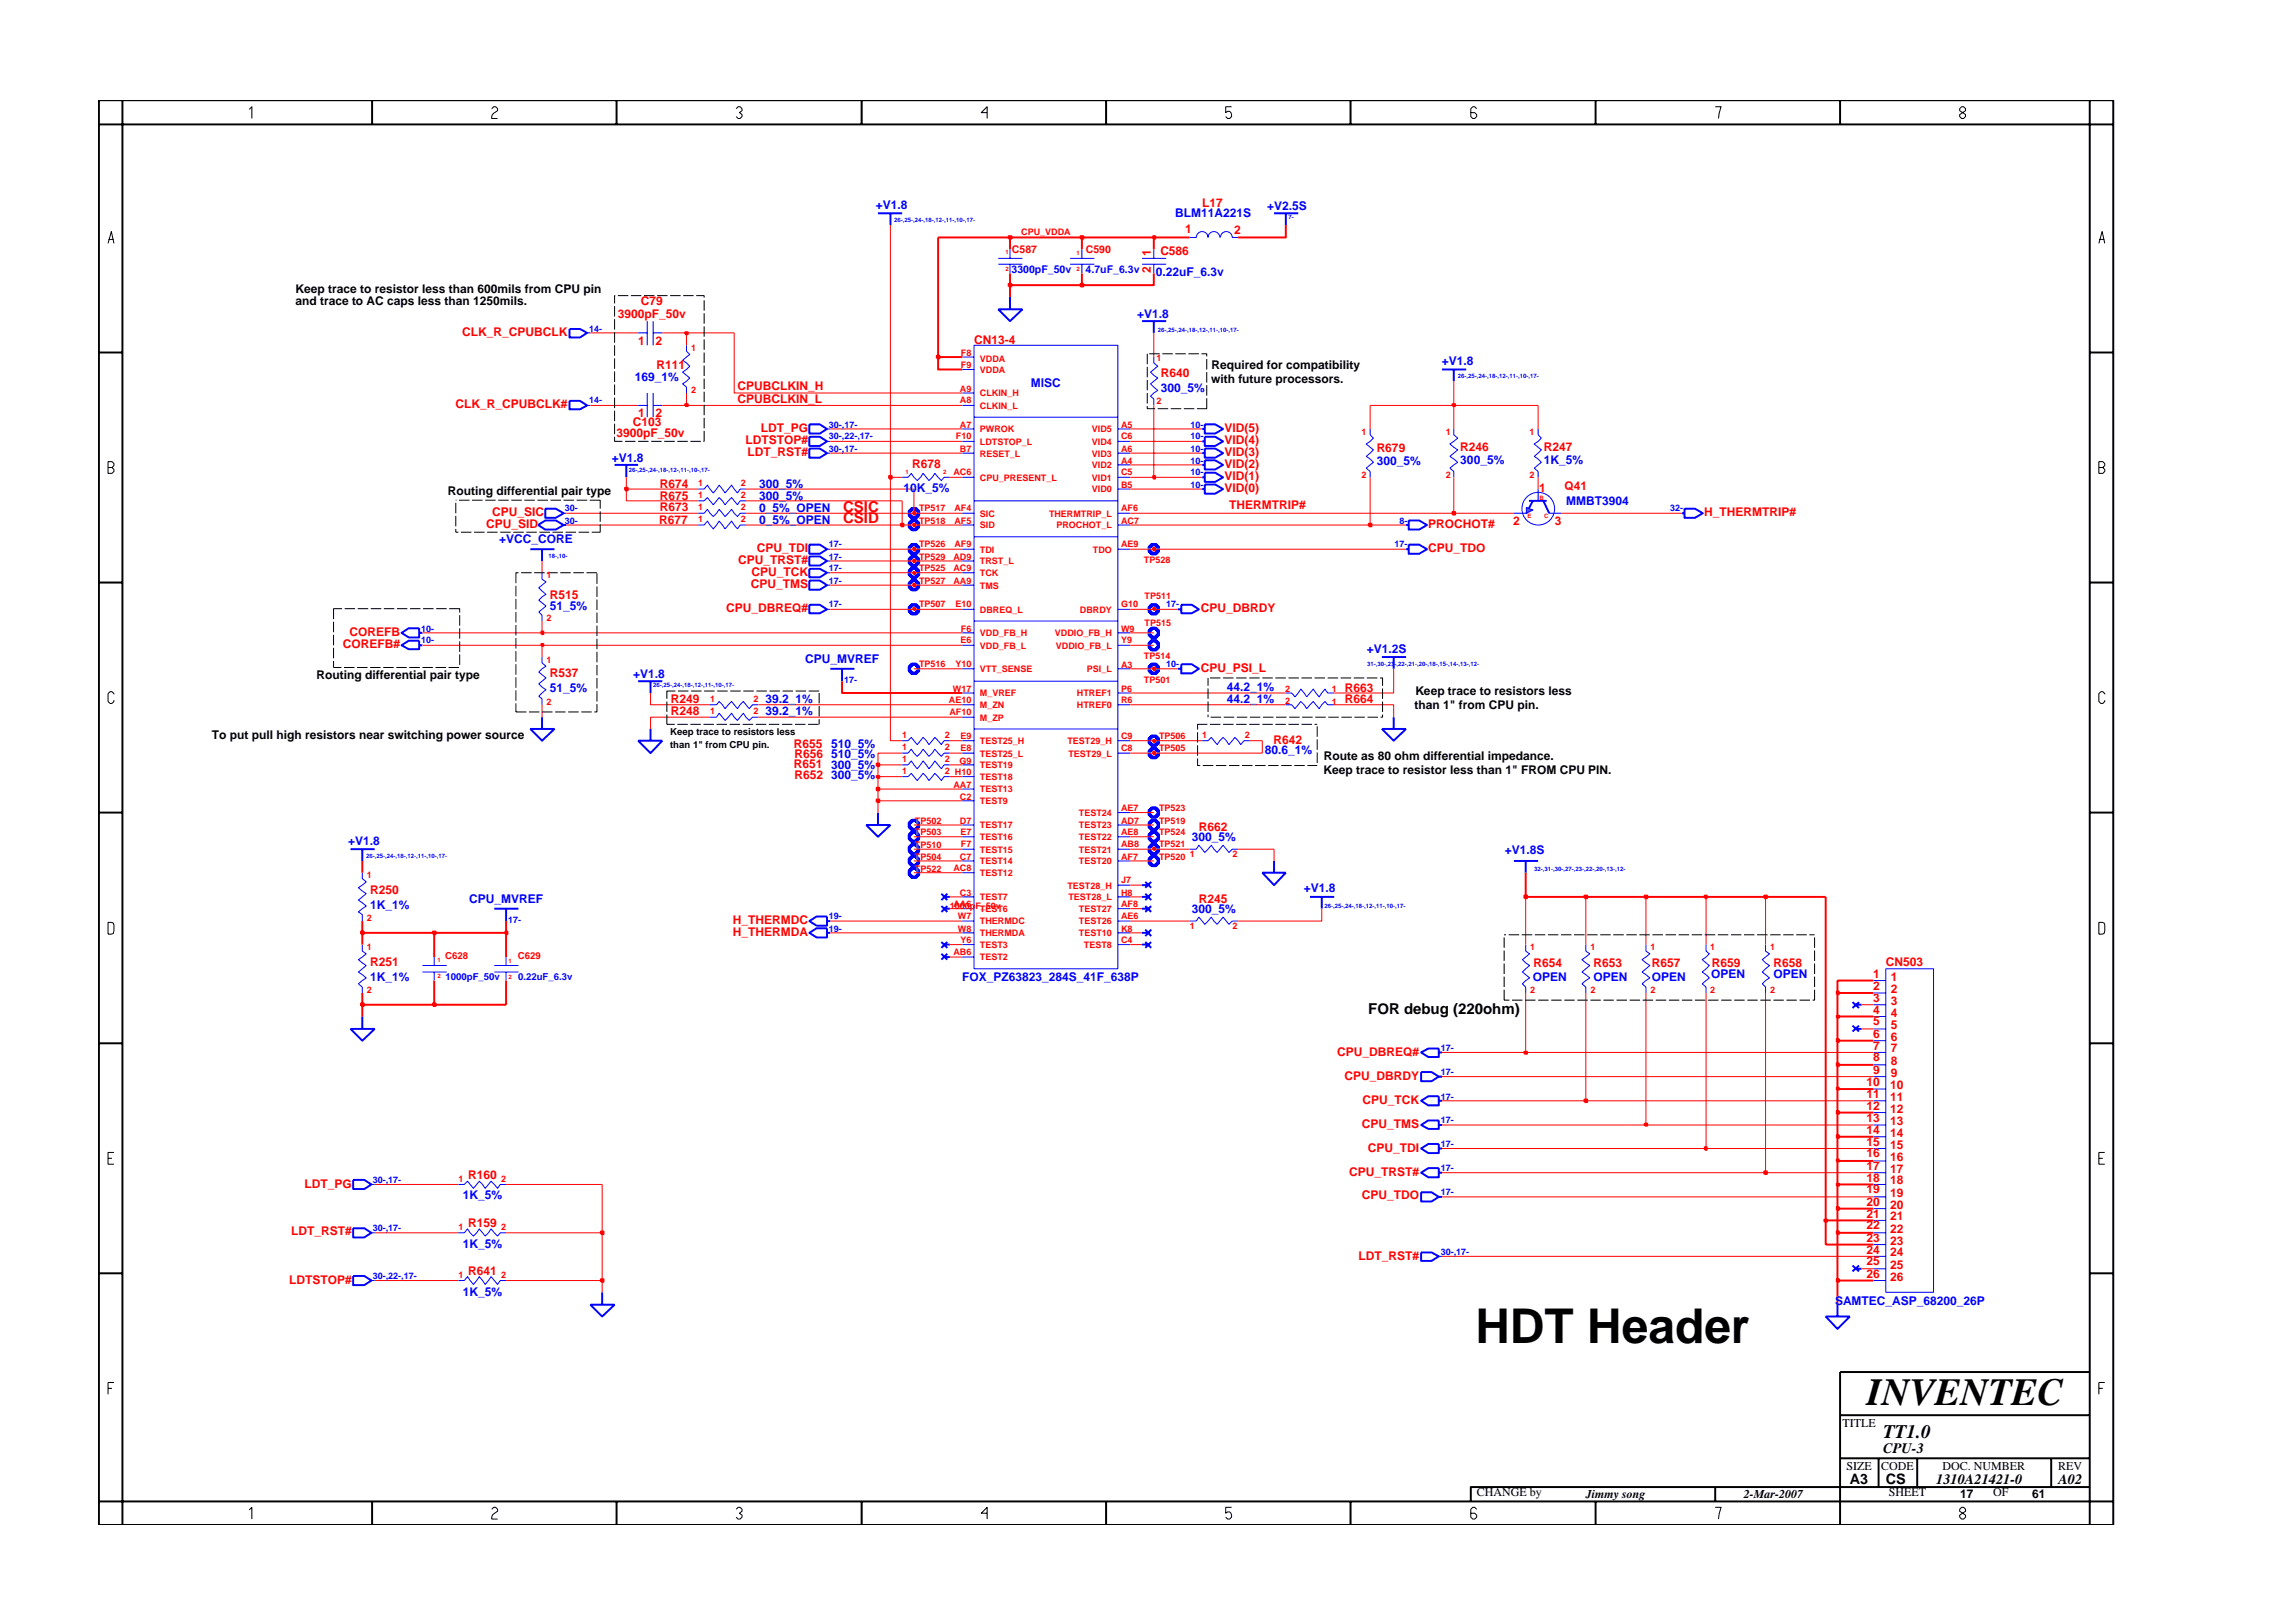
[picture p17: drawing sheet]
<svg xmlns="http://www.w3.org/2000/svg" width="297mm" height="210mm" viewBox="0 0 297 210" stroke-linecap="round" stroke-linejoin="round" font-family="sans-serif">
<defs><g id="words">
<text font-size="6.2" x="191.1" y="174">HDT Header</text>
<text font-size="5" x="241.8" y="182">INVENTEC</text>
<text font-size="2.5" x="244" y="186.3">TT1.0</text>
<g font-size="1.9" fill="#f00">
<text x="109.2" y="66.3">CSIC</text>
<text x="109.2" y="67.8">CSID</text>
</g>
<g font-size="1.9">
<text x="177.2" y="131.3">FOR debug (220ohm)</text>
<text x="244" y="188.2">CPU-3</text>
<text x="239.6" y="192.2">A3</text>
<text x="244.3" y="192.3">CS</text>
<text x="250.8" y="192.2">1310A21421-0</text>
<text x="266.6" y="192.2">A02</text>
</g>
<g font-size="1.6" fill="#00f">
<text x="113.4" y="27.1">+V1.8</text>
<text x="152.2" y="28.1">BLM11A221S</text>
<text x="164.1" y="27.2">+V2.5S</text>
<text x="149.7" y="35.8">0.22uF_6.3v</text>
<text x="147.3" y="41.2">+V1.8</text>
<text x="186.8" y="47.3">+V1.8</text>
<text x="82.2" y="49.3">169_1%</text>
<text x="133.5" y="50.2">MISC</text>
<text x="150.4" y="50.7">300_5%</text>
<text x="79.2" y="59.8">+V1.8</text>
<text x="98.4" y="64.8">300_5%</text>
<text x="98.4" y="63.3">300_5%</text>
<text x="117" y="63.8">10K_5%</text>
<text x="178.3" y="60.2">300_5%</text>
<text x="189.2" y="60.1">300_5%</text>
<text x="200" y="60.1">1K_5%</text>
<text x="202.9" y="65.5">MMBT3904</text>
<text x="64.7" y="70.4">+VCC_CORE</text>
<text x="98.4" y="66.3">0_5%_OPEN</text>
<text x="98.4" y="67.9">0_5%_OPEN</text>
<text x="71.2" y="79">51_5%</text>
<text x="71.2" y="89.7">51_5%</text>
<text x="82" y="87.8">+V1.8</text>
<text x="104.3" y="85.9">CPU_MVREF</text>
<text x="158.9" y="89.5">44.2_1%</text>
<text x="177.1" y="84.6">+V1.2S</text>
<text x="99.2" y="92.7">39.2_1%</text>
<text x="99.2" y="91.1">39.2_1%</text>
<text x="158.9" y="91">44.2_1%</text>
<text x="107.7" y="99.6">300_5%</text>
<text x="107.7" y="98.2">510_5%</text>
<text x="107.7" y="101">300_5%</text>
<text x="107.7" y="96.9">510_5%</text>
<text x="163.8" y="97.7">80.6_1%</text>
<text x="45.1" y="109.5">+V1.8</text>
<text x="154.4" y="109">300_5%</text>
<text x="195" y="110.6">+V1.8S</text>
<text x="47.9" y="117.7">1K_1%</text>
<text x="60.8" y="117">CPU_MVREF</text>
<text x="154.4" y="118.3">300_5%</text>
<text x="168.9" y="115.6">+V1.8</text>
<text x="47.9" y="127">1K_1%</text>
<text x="124.7" y="127">FOX_PZ63823_284S_41F_638P</text>
<text x="198.6" y="127">OPEN</text>
<text x="206.4" y="127">OPEN</text>
<text x="214" y="127">OPEN</text>
<text x="221.7" y="126.7">OPEN</text>
<text x="229.7" y="126.7">OPEN</text>
<text x="60" y="155.4">1K_5%</text>
<text x="60" y="161.7">1K_5%</text>
<text x="60" y="167.8">1K_5%</text>
<text x="237.7" y="169">SAMTEC_ASP_68200_26P</text>
</g>
<g font-size="1.6" fill="#f00">
<text x="155.7" y="26.9">L17</text>
<text x="149.1" y="35.4" transform="rotate(-90 149.1 35.4)">2</text>
<text x="149.1" y="33.2" transform="rotate(-90 149.1 33.2)">1</text>
<text x="150.3" y="33">C586</text>
<text x="153.5" y="30.2">1</text>
<text x="159.9" y="30.3">2</text>
<text x="80" y="41.2">3900pF_50v</text>
<text x="83" y="39.5">C79</text>
<text x="59.9" y="43.5">CLK_R_CPUBCLK</text>
<text x="82.7" y="44.7">1</text>
<text x="84.9" y="44.7">2</text>
<text x="85" y="47.9">R111</text>
<text x="126.2" y="44.6">CN13-4</text>
<text x="59" y="52.8">CLK_R_CPUBCLK#</text>
<text x="95.6" y="50.5">CPUBCLKIN_H</text>
<text x="95.6" y="52.2">CPUBCLKIN_L</text>
<text x="150.4" y="48.8">R640</text>
<text x="79.9" y="56.7">3900pF_50v</text>
<text x="82" y="55.1">C103</text>
<text x="82.7" y="54">1</text>
<text x="84.9" y="54">2</text>
<text x="96.6" y="57.5">LDTSTOP#</text>
<text x="96.8" y="59.1">LDT_RST#</text>
<text x="98.5" y="56">LDT_PG</text>
<text x="158.6" y="56">VID(5)</text>
<text x="158.6" y="57.5">VID(4)</text>
<text x="158.6" y="59.1">VID(3)</text>
<text x="178.3" y="58.6">R679</text>
<text x="189.2" y="58.4">R246</text>
<text x="200" y="58.4">R247</text>
<text x="85.5" y="64.7">R675</text>
<text x="85.5" y="63.2">R674</text>
<text x="118.1" y="60.6">R678</text>
<text x="158.6" y="60.6">VID(2)</text>
<text x="158.6" y="62.2">VID(1)</text>
<text x="158.6" y="63.8">VID(0)</text>
<text x="159.2" y="66">THERMTRIP#</text>
<text x="199.4" y="63.7">1</text>
<text x="202.7" y="63.4">Q41</text>
<text x="63" y="68.4">CPU_SID</text>
<text x="63.7" y="66.8">CPU_SIC</text>
<text x="85.4" y="67.8">R677</text>
<text x="85.5" y="66.2">R673</text>
<text x="98" y="71.5">CPU_TDI</text>
<text x="185" y="68.4">PROCHOT#</text>
<text x="185" y="71.5">CPU_TDO</text>
<text x="196" y="68">2</text>
<text x="201.4" y="68">3</text>
<text x="220.8" y="66.8">H_THERMTRIP#</text>
<text x="71.2" y="77.6">R515</text>
<text x="95.6" y="73.1">CPU_TRST#</text>
<text x="97.3" y="76.2">CPU_TMS</text>
<text x="97.3" y="74.6">CPU_TCK</text>
<text x="44.4" y="83.9">COREFB#</text>
<text x="45.3" y="82.4">COREFB</text>
<text x="94.1" y="79.3">CPU_DBREQ#</text>
<text x="155.6" y="79.3">CPU_DBRDY</text>
<text x="71.2" y="87.7">R537</text>
<text x="155.6" y="87.1">CPU_PSI_L</text>
<text x="174.2" y="89.6">R663</text>
<text x="86.9" y="92.7">R248</text>
<text x="86.9" y="91.1">R249</text>
<text x="174.2" y="91.1">R664</text>
<text x="102.8" y="99.5">R651</text>
<text x="102.8" y="96.9">R655</text>
<text x="102.9" y="98.2">R656</text>
<text x="102.9" y="101">R652</text>
<text x="165" y="96.4">R642</text>
<text x="155.3" y="107.6">R662</text>
<text x="47.9" y="115.8">R250</text>
<text x="94.9" y="119.7">H_THERMDC</text>
<text x="155.3" y="117">R245</text>
<text x="47.9" y="125.1">R251</text>
<text x="94.9" y="121.3">H_THERMDA</text>
<text x="198.7" y="125.3">R654</text>
<text x="206.4" y="125.3">R653</text>
<text x="214" y="125.3">R657</text>
<text x="221.8" y="125.3">R659</text>
<text x="229.7" y="125.3">R658</text>
<text x="244.3" y="125.1">CN503</text>
<text x="242.7" y="126.7">1</text>
<text x="242.7" y="129.8">3</text>
<text x="242.7" y="131.3">4</text>
<text x="242.7" y="128.2">2</text>
<text x="245" y="127">1</text>
<text x="245" y="130.2">3</text>
<text x="245" y="131.7">4</text>
<text x="245" y="128.6">2</text>
<text x="173.2" y="136.8">CPU_DBREQ#</text>
<text x="242.7" y="132.8">5</text>
<text x="242.7" y="134.5">6</text>
<text x="242.7" y="136">7</text>
<text x="242.7" y="137.5">8</text>
<text x="245" y="133.3">5</text>
<text x="245" y="134.8">6</text>
<text x="245" y="136.3">7</text>
<text x="245" y="138">8</text>
<text x="174.2" y="139.9">CPU_DBRDY</text>
<text x="176.5" y="143">CPU_TCK</text>
<text x="241.8" y="140.6">10</text>
<text x="241.8" y="142.2">11</text>
<text x="241.8" y="143.8">12</text>
<text x="242.7" y="139.1">9</text>
<text x="244.8" y="141.1">10</text>
<text x="244.8" y="142.6">11</text>
<text x="245" y="139.5">9</text>
<text x="176.4" y="146.1">CPU_TMS</text>
<text x="177.2" y="149.2">CPU_TDI</text>
<text x="241.8" y="145.3">13</text>
<text x="241.8" y="146.9">14</text>
<text x="241.8" y="148.4">15</text>
<text x="241.8" y="150">16</text>
<text x="244.8" y="144.1">12</text>
<text x="244.8" y="145.7">13</text>
<text x="244.8" y="147.3">14</text>
<text x="244.8" y="148.8">15</text>
<text x="39.5" y="153.9">LDT_PG</text>
<text x="60.7" y="152.7">R160</text>
<text x="174.8" y="152.3">CPU_TRST#</text>
<text x="176.4" y="155.4">CPU_TDO</text>
<text x="241.8" y="154.6">19</text>
<text x="241.8" y="151.6">17</text>
<text x="241.8" y="153.1">18</text>
<text x="244.8" y="153.4">18</text>
<text x="244.8" y="155.1">19</text>
<text x="244.8" y="150.4">16</text>
<text x="244.8" y="151.9">17</text>
<text x="37.7" y="160">LDT_RST#</text>
<text x="60.7" y="158.9">R159</text>
<text x="241.8" y="156.2">20</text>
<text x="241.8" y="157.7">21</text>
<text x="241.8" y="159.3">22</text>
<text x="241.8" y="160.9">23</text>
<text x="244.8" y="156.6">20</text>
<text x="244.8" y="158.1">21</text>
<text x="244.8" y="159.7">22</text>
<text x="244.8" y="161.2">23</text>
<text x="37.5" y="166.3">LDTSTOP#</text>
<text x="60.7" y="165.1">R641</text>
<text x="176" y="163.2">LDT_RST#</text>
<text x="241.8" y="162.4">24</text>
<text x="241.8" y="163.9">25</text>
<text x="241.8" y="165.5">26</text>
<text x="244.8" y="162.8">24</text>
<text x="244.8" y="164.4">25</text>
<text x="244.8" y="165.9">26</text>
</g>
<g font-size="1.6">
<text x="38.3" y="39.5">and trace to AC caps less than 1250mils.</text>
<text x="38.3" y="37.9">Keep trace to resistor less than 600mils from CPU pin</text>
<text x="156.9" y="47.8">Required for compatibility</text>
<text x="156.9" y="49.6">with future processors.</text>
<text x="58" y="64.1">Routing differential pair type</text>
<text x="41" y="88">Routing differential pair type</text>
<text x="27.5" y="95.8">To put pull high resistors near switching power source</text>
<text x="183.2" y="91.8">than 1&quot; from CPU pin.</text>
<text x="183.3" y="90">Keep trace to resistors less</text>
<text x="171.4" y="100.3">Keep trace to resistor less than 1&quot; FROM CPU PIN.</text>
<text x="171.5" y="98.5">Route as 80 ohm differential impedance.</text>
<text x="238.7" y="184.8">TITLE</text>
<text x="239.2" y="190.4">SIZE</text>
<text x="243.7" y="190.4">CODE</text>
<text x="251.6" y="190.4">DOC. NUMBER</text>
<text x="266.6" y="190.4">REV</text>
<text x="191.3" y="193.9">CHANGE by</text>
<text x="205.4" y="194.1">Jimmy song</text>
<text x="225.9" y="194.1">2-Mar-2007</text>
<text x="244.7" y="193.9">SHEET</text>
<text x="253.9" y="194.1">17</text>
<text x="258.2" y="193.9">OF</text>
<text x="263.3" y="194.1">61</text>
</g>
<g font-size="1.4" fill="#00f">
<text x="131" y="35.3">3300pF_50v</text>
<text x="140.6" y="35.3">4.7uF_6.3v</text>
</g>
<g font-size="1.4" fill="#f00">
<text x="131.1" y="32.7">C587</text>
<text x="140.7" y="32.7">C590</text>
</g>
<g font-size="1.2" fill="#f00">
<text x="132.3" y="30.4">CPU_VDDA</text>
<text x="89.5" y="45.4">1</text>
<text x="124.5" y="46.1">F8</text>
<text x="124.5" y="47.6">F9</text>
<text x="126.9" y="46.8">VDDA</text>
<text x="149.8" y="46.8">1</text>
<text x="89.5" y="50.9">2</text>
<text x="124.4" y="50.7">A9</text>
<text x="124.4" y="52.3">A8</text>
<text x="126.9" y="48.4">VDDA</text>
<text x="126.9" y="53">CLKIN_L</text>
<text x="126.9" y="51.4">CLKIN_H</text>
<text x="149.8" y="52.4">2</text>
<text x="123.8" y="56.9">F10</text>
<text x="124.4" y="55.4">A7</text>
<text x="124.4" y="58.5">B7</text>
<text x="126.9" y="57.6">LDTSTOP_L</text>
<text x="126.9" y="56">PWROK</text>
<text x="126.9" y="59.1">RESET_L</text>
<text x="141.5" y="57.6">VID4</text>
<text x="141.5" y="56">VID5</text>
<text x="141.5" y="59.1">VID3</text>
<text x="145.2" y="55.4">A5</text>
<text x="145.2" y="58.5">A6</text>
<text x="145.2" y="56.9">C6</text>
<text x="176.4" y="56.4">1</text>
<text x="187.3" y="56.4">1</text>
<text x="198.1" y="56.4">1</text>
<text x="90.5" y="62.9">1</text>
<text x="90.5" y="64.5">1</text>
<text x="96" y="62.9">2</text>
<text x="96" y="64.5">2</text>
<text x="123.5" y="61.6">AC6</text>
<text x="126.9" y="62.3">CPU_PRESENT_L</text>
<text x="141.5" y="63.8">VID0</text>
<text x="141.5" y="62.3">VID1</text>
<text x="141.5" y="60.7">VID2</text>
<text x="145.2" y="63.2">B5</text>
<text x="145.2" y="61.6">C5</text>
<text x="145.2" y="60.1">A4</text>
<text x="176.4" y="61.9">2</text>
<text x="187.3" y="61.9">2</text>
<text x="198.1" y="61.9">2</text>
<text x="90.5" y="66.1">1</text>
<text x="90.5" y="67.7">1</text>
<text x="96" y="66.1">2</text>
<text x="96" y="67.7">2</text>
<text x="119.1" y="70.9">TP526</text>
<text x="119.1" y="67.8">TP518</text>
<text x="119.1" y="66.2">TP517</text>
<text x="123.6" y="67.8">AF5</text>
<text x="123.6" y="70.9">AF9</text>
<text x="123.6" y="66.2">AF4</text>
<text x="126.9" y="71.6">TDI</text>
<text x="126.9" y="66.9">SIC</text>
<text x="126.9" y="68.5">SID</text>
<text x="135.9" y="66.9">THERMTRIP_L</text>
<text x="136.9" y="68.5">PROCHOT_L</text>
<text x="141.6" y="71.6">TDO</text>
<text x="145.2" y="70.9">AE9</text>
<text x="145.2" y="67.8">AC7</text>
<text x="145.2" y="66.2">AF6</text>
<text x="70.8" y="74.9">1</text>
<text x="119.1" y="74">TP525</text>
<text x="119.1" y="75.6">TP527</text>
<text x="119.1" y="72.5">TP529</text>
<text x="123.5" y="74">AC9</text>
<text x="123.5" y="75.6">AA9</text>
<text x="123.5" y="72.5">AD9</text>
<text x="126.9" y="74.6">TCK</text>
<text x="126.9" y="76.2">TMS</text>
<text x="126.9" y="73.1">TRST_L</text>
<text x="148.2" y="72.9">TP528</text>
<text x="148.3" y="77.6">TP511</text>
<text x="70.8" y="80.5">2</text>
<text x="119.1" y="78.7">TP507</text>
<text x="123.8" y="78.7">E10</text>
<text x="124.4" y="83.3">E6</text>
<text x="124.5" y="81.8">F6</text>
<text x="126.9" y="79.4">DBREQ_L</text>
<text x="126.9" y="82.4">VDD_FB_H</text>
<text x="136.7" y="82.4">VDDIO_FB_H</text>
<text x="139.9" y="79.4">DBRDY</text>
<text x="145.2" y="78.7">G10</text>
<text x="145.2" y="81.8">W9</text>
<text x="145.2" y="83.3">Y9</text>
<text x="148.3" y="81.1">TP515</text>
<text x="70.8" y="85.8">1</text>
<text x="119.1" y="86.5">TP516</text>
<text x="123.4" y="89.6">W17</text>
<text x="123.8" y="86.5">Y10</text>
<text x="126.9" y="87.1">VTT_SENSE</text>
<text x="126.9" y="84">VDD_FB_L</text>
<text x="136.8" y="84">VDDIO_FB_L</text>
<text x="140.8" y="87.1">PSI_L</text>
<text x="145.2" y="89.6">P6</text>
<text x="145.2" y="86.5">A3</text>
<text x="148.2" y="88.4">TP501</text>
<text x="148.2" y="85.4">TP514</text>
<text x="166.5" y="89.7">2</text>
<text x="172.5" y="89.7">1</text>
<text x="70.8" y="91.3">2</text>
<text x="92" y="92.5">1</text>
<text x="92" y="91">1</text>
<text x="97.6" y="92.5">2</text>
<text x="97.6" y="91">2</text>
<text x="116.9" y="95.6">1</text>
<text x="122.4" y="95.6">2</text>
<text x="122.9" y="91.1">AE10</text>
<text x="123" y="92.7">AF10</text>
<text x="124.4" y="95.8">E9</text>
<text x="126.9" y="90.2">M_VREF</text>
<text x="126.9" y="91.7">M_ZN</text>
<text x="126.9" y="93.3">M_ZP</text>
<text x="139.5" y="91.7">HTREF0</text>
<text x="139.5" y="90.2">HTREF1</text>
<text x="145.2" y="91.1">R6</text>
<text x="145.2" y="95.8">C9</text>
<text x="150.1" y="95.8">TP506</text>
<text x="155.7" y="95.6">1</text>
<text x="161.3" y="95.6">2</text>
<text x="166.5" y="91.2">2</text>
<text x="172.5" y="91.3">1</text>
<text x="116.9" y="97.1">1</text>
<text x="116.9" y="98.7">1</text>
<text x="116.9" y="100.3">1</text>
<text x="122.4" y="97.1">2</text>
<text x="122.4" y="98.7">2</text>
<text x="122.4" y="100.3">2 H10</text>
<text x="124.3" y="98.9">G9</text>
<text x="124.4" y="97.3">E8</text>
<text x="126.9" y="96.4">TEST25_H</text>
<text x="126.9" y="98">TEST25_L</text>
<text x="126.9" y="101.1">TEST18</text>
<text x="126.9" y="99.5">TEST19</text>
<text x="138.3" y="96.4">TEST29_H</text>
<text x="138.4" y="98">TEST29_L</text>
<text x="145.2" y="97.3">C8</text>
<text x="150.1" y="97.3">TP505</text>
<text x="118.5" y="106.7">TP502</text>
<text x="123.5" y="102.1">AA7</text>
<text x="124.4" y="103.6">C2</text>
<text x="124.4" y="106.7">D7</text>
<text x="126.9" y="104.2">TEST9</text>
<text x="126.9" y="102.7">TEST13</text>
<text x="126.9" y="107.3">TEST17</text>
<text x="139.8" y="107.3">TEST23</text>
<text x="139.8" y="105.7">TEST24</text>
<text x="145.2" y="106.7">AD7</text>
<text x="145.2" y="105.1">AE7</text>
<text x="150.1" y="105.1">TP523</text>
<text x="150.1" y="106.7">TP519</text>
<text x="47.5" y="113.8">1</text>
<text x="118.5" y="108.2">TP503</text>
<text x="118.5" y="113">TP522</text>
<text x="118.5" y="111.4">TP504</text>
<text x="118.5" y="109.8">TP510</text>
<text x="123.5" y="112.9">AC8</text>
<text x="124.4" y="111.4">C7</text>
<text x="124.4" y="108.2">E7</text>
<text x="124.5" y="109.8">F7</text>
<text x="126.9" y="113.5">TEST12</text>
<text x="126.9" y="112">TEST14</text>
<text x="126.9" y="110.4">TEST15</text>
<text x="126.9" y="108.8">TEST16</text>
<text x="139.8" y="112">TEST20</text>
<text x="139.8" y="110.4">TEST21</text>
<text x="139.8" y="108.8">TEST22</text>
<text x="145.2" y="111.4">AF7</text>
<text x="145.2" y="109.8">AB8</text>
<text x="145.2" y="108.2">AE8</text>
<text x="150.1" y="109.8">TP521</text>
<text x="150.1" y="108.2">TP524</text>
<text x="150.1" y="111.4">TP520</text>
<text x="154.1" y="111">1</text>
<text x="159.7" y="111">2</text>
<text x="47.5" y="119.3">2</text>
<text x="123" y="117.7">1000pF_50v</text>
<text x="123.5" y="117.5">AA6</text>
<text x="124.1" y="119.1">W7</text>
<text x="124.4" y="116">C3</text>
<text x="126.9" y="119.8">THERMDC</text>
<text x="126.9" y="118.2">TEST6</text>
<text x="126.9" y="116.6">TEST7</text>
<text x="138.3" y="115.1">TEST28_H</text>
<text x="138.4" y="116.6">TEST28_L</text>
<text x="139.8" y="119.8">TEST26</text>
<text x="139.8" y="118.2">TEST27</text>
<text x="145.2" y="119.1">AE6</text>
<text x="145.2" y="117.5">AF8</text>
<text x="145.2" y="114.4">J7</text>
<text x="145.2" y="116">H8</text>
<text x="47.5" y="123.1">1</text>
<text x="57.7" y="124.2">C628</text>
<text x="67.1" y="124.2">C629</text>
<text x="123.5" y="123.7">AB6</text>
<text x="124.1" y="120.7">W8</text>
<text x="124.4" y="122.2">Y6</text>
<text x="126.9" y="121.3">THERMDA</text>
<text x="126.9" y="124.4">TEST2</text>
<text x="126.9" y="122.8">TEST3</text>
<text x="139.8" y="121.3">TEST10</text>
<text x="140.4" y="122.8">TEST8</text>
<text x="145.2" y="120.7">K8</text>
<text x="145.2" y="122.2">C4</text>
<text x="154.1" y="120.3">1</text>
<text x="159.7" y="120.3">2</text>
<text x="198.2" y="123.1">1</text>
<text x="206" y="123.1">1</text>
<text x="213.8" y="123.1">1</text>
<text x="221.5" y="123.1">1</text>
<text x="229.3" y="123.1">1</text>
<text x="47.5" y="128.6">2</text>
<text x="198.2" y="128.6">2</text>
<text x="206" y="128.6">2</text>
<text x="213.8" y="128.6">2</text>
<text x="221.5" y="128.6">2</text>
<text x="229.3" y="128.6">2</text>
<text x="59.4" y="153.1">1</text>
<text x="64.9" y="153.1">2</text>
<text x="59.4" y="159.3">1</text>
<text x="64.9" y="159.3">2</text>
<text x="59.4" y="165.6">1</text>
<text x="64.9" y="165.6">2</text>
</g>
<g font-size="1.2" fill="#00f">
<text x="76.3" y="43">14-</text>
<text x="76.3" y="52.3">14-</text>
<text x="107.4" y="55.4">30-,17-</text>
<text x="107.4" y="58.5">30-,17-</text>
<text x="107.4" y="56.9">30-,22-,17-</text>
<text x="154.2" y="56.9">10-</text>
<text x="154.2" y="55.4">10-</text>
<text x="154.2" y="58.5">10-</text>
<text x="154.2" y="61.6">10-</text>
<text x="154.2" y="60.1">10-</text>
<text x="154.2" y="63.2">10-</text>
<text x="73.2" y="66.2">30-</text>
<text x="73.2" y="67.8">30-</text>
<text x="107.4" y="70.9">17-</text>
<text x="180.6" y="70.9">17-</text>
<text x="181.3" y="67.8">8-</text>
<text x="216.4" y="66.2">32-</text>
<text x="107.4" y="75.6">17-</text>
<text x="107.4" y="72.5">17-</text>
<text x="107.4" y="74">17-</text>
<text x="54.6" y="83.3">10-</text>
<text x="54.6" y="81.8">10-</text>
<text x="107.4" y="78.7">17-</text>
<text x="151.1" y="78.7">17-</text>
<text x="109.3" y="88.5">17-</text>
<text x="151.1" y="86.5">10-</text>
<text x="65.8" y="119.6">17-</text>
<text x="107.4" y="119.1">19-</text>
<text x="107.4" y="120.7">19-</text>
<text x="57.7" y="126.9">1000pF_50v</text>
<text x="67.1" y="126.9">0.22uF_6.3v</text>
<text x="186.6" y="136.2">17-</text>
<text x="186.6" y="142.4">17-</text>
<text x="186.6" y="139.3">17-</text>
<text x="186.6" y="145.5">17-</text>
<text x="186.6" y="148.6">17-</text>
<text x="48.3" y="153.3">30-,17-</text>
<text x="186.6" y="154.8">17-</text>
<text x="186.6" y="151.8">17-</text>
<text x="48.3" y="159.5">30-,17-</text>
<text x="48.3" y="165.7">30-,22-,17-</text>
<text x="186.6" y="162.6">30-,17-</text>
</g>
<g font-size="1.2">
<text x="86.8" y="95.2">Keep trace to resistors less</text>
<text x="86.8" y="96.9">than 1&quot; from CPU pin.</text>
</g>
<g font-size=".8" fill="#00f">
<text x="115.9" y="28.8">26-,25-,24-,18-,12-,11-,10-,17-</text>
<text x="166.9" y="28.4">7-</text>
<text x="150" y="43">26-,25-,24-,18-,12-,11-,10-,17-</text>
<text x="188.8" y="49">26-,25-,24-,18-,12-,11-,10-,17-</text>
<text x="81.5" y="61.2">26-,25-,24-,18-,12-,11-,10-,17-</text>
<text x="71.1" y="72.3">18-,10-</text>
<text x="84.6" y="89">26-,25-,24-,18-,12-,11-,10-,17-</text>
<text x="177.1" y="86.2">31-,30-,23-,22-,21-,20-,18-,15-,14-,13-,12-</text>
<text x="47.4" y="111.2">26-,25-,24-,18-,12-,11-,10-,17-</text>
<text x="198.7" y="112.9">32-,31-,30-,27-,23-,22-,20-,13-,12-</text>
<text x="171.6" y="117.6">26-,25-,24-,18-,12-,11-,10-,17-</text>
</g>
<g font-size=".8" fill="#f00">
<text x="130.2" y="35.2">2</text>
<text x="130.2" y="33">1</text>
<text x="139.5" y="33">1</text>
<text x="139.5" y="35.2">2</text>
<text x="117.3" y="61.4">1</text>
<text x="122.2" y="61.4">2</text>
<text x="199.5" y="64.7">B</text>
<text x="197.9" y="67.1">E</text>
<text x="200" y="67.1">C</text>
<text x="56.7" y="124.6">1</text>
<text x="65.9" y="124.7">1</text>
<text x="56.7" y="126.7">2</text>
<text x="65.9" y="126.9">2</text>
</g>
</g></defs>
<g fill="none" stroke="#00f" stroke-width=".25">
<path d="M130.8 38.5v1.6M165 27.6h3.2M166.6 27.6v1.6M73.8 51.9h1.3l1 .6-1 .5h-1.3zM73.8 42.6h1.3l1 .5-1 .6h-1.3zM104.8 55h1.4l.9 .6-.9 .6h-1.4zM104.8 56.6h1.4l.9 .6-.9 .6h-1.4zM129.3 40.1h3.1l-1.6 1.5zM147.9 41.6h3.2M149.5 41.6v1.5M155.7 55.6h.4M155.7 58.7h.4"/>
<path d="M155.7 57.2h.4M156.1 55h1.3l1 .6-1 .6h-1.3zM156.1 58.1h1.3l1 .6-1 .6h-1.3zM156.1 56.6h1.3l1 .6-1 .6h-1.3zM156.1 59.6h1.3l1 .6-1 .6h-1.3zM186.8 47.9h3.1M188.3 47.9v1.5M68.7 71.1h3.1M70.2 71.1v1.6M70.6 65.9h1.4l1 .6-1 .6h-1.4zM79.6 60.2h3.1M81.1 60.2v1.6"/>
<path d="M104.8 73.7h1.4l.9 .5-.9 .6h-1.4zM104.8 75.2h1.4l.9 .6-.9 .6h-1.4zM104.8 70.6h1.4l.9 .5-.9 .6h-1.4zM104.8 72.1h1.4l.9 .6-.9 .6h-1.4zM104.8 78.3h1.4l.9 .6-.9 .5h-1.4zM152.6 78.9h.4M153 78.3h1.4l.9 .6-.9 .5h-1.4zM155.7 60.2h.4M155.7 61.8h.4M155.7 63.4h.4M156.1 61.2h1.3l1 .6-1 .6h-1.3zM156.1 62.8h1.3l1 .6-1 .6h-1.3z"/>
<path d="M182.1 71.1h.4M182.5 70.6h1.3l1.1 .5-1.1 .6h-1.3zM198.1 64.9h2.2M198.6 64.9l-.9 1.6M199.9 64.9l.8 1.6M52 83.6l.9-.6h1.4v1.1h-1.4zM54.3 83.6h.4M68.7 94.4h3.1l-1.6 1.6zM70.2 92.9v1.5M82.7 96h3.1l-1.5 1.6zM82.7 88.3h3.1M84.3 88.3v1.5"/>
<path d="M84.3 94.4v1.6M107.6 86.6h3.1M109.1 86.6v1.7M152.6 86.6h.4M153 86h1.4l.9 .6-.9 .6h-1.4zM179 94.4h3.1l-1.6 1.6zM179 85.1h3.1M180.5 85.1v1.5M180.5 92.9v1.5M45.4 110h3.1M46.9 110v1.5M104.8 119.3l1-.6h1.3v1.2h-1.3z"/>
<path d="M107.1 119.3h.5M112.2 106.9h3.1l-1.6 1.5zM113.7 105.3v1.6M121.9 115.8l.8 .8M122.3 116.2h.7M122.7 115.8l-.8 .8M147.9 116.2h.8M147.9 117.7h.8M147.9 114.7h.8M148.4 115.8l.7 .8M148.4 117.4l.7 .7M148.4 114.2l.7 .8"/>
<path d="M149.1 115.8l-.7 .8M149.1 117.4l-.7 .7M149.1 114.2l-.7 .8M169.7 116.2h3.1M171.2 116.2v1.5M196.1 111.5h3.1M197.6 111.5v1.6M45.4 133.3h3.1l-1.6 1.5zM46.9 131.7v1.6M104.8 120.8l1-.5h1.3v1.1h-1.3zM107.1 120.8h.5M121.9 123.6l.8 .7"/>
<path d="M121.9 122l.8 .8M122.3 124h.7M122.3 122.4h.7M122.7 123.6l-.8 .7M122.7 122l-.8 .8M147.9 122.4h.8M147.9 120.8h.8M148.4 120.4l.7 .9M148.4 122l.7 .8M149.1 120.4l-.7 .9M149.1 122l-.7 .8M184.1 138.9h1.3l1 .6-1 .6h-1.3z"/>
<path d="M184.1 136.3l.9-.5h1.4v1.1h-1.4zM186.4 139.5h.4M186.4 136.3h.4M240 129.8l.8 .8M240.4 130.2h.8M240.8 129.8l-.8 .8M45.7 159.1h1.5l.9 .6-.9 .6h-1.5zM45.7 152.9h1.5l.9 .5-.9 .6h-1.5zM184.1 145.7l.9-.6h1.4v1.1h-1.4zM184.1 154.5h1.3l1 .6-1 .5h-1.3zM184.1 148.8l.9-.6h1.4v1.2h-1.4zM184.1 151.9l.9-.6h1.4v1.2h-1.4z"/>
<path d="M186.4 145.7h.4M186.4 155.1h.4M186.4 148.8h.4M186.4 151.9h.4M45.7 165.3h1.5l.9 .6-.9 .6h-1.5zM184.1 162.2h1.3l1 .6-1 .6h-1.3zM236.5 170.5h3.1l-1.6 1.7zM238 169v1.5M240 163.9l.8 .8M240.4 164.4h.8M240.8 163.9l-.8 .8"/>
</g>
<g fill="none" stroke="#00f" stroke-width=".13">
<path d="M129.3 33.5h3.1M129.3 34.2h3.1M130.8 32.3v1.2M130.8 34.2v1.2M138.6 33.5h3.2M138.6 34.2h3.2M140.2 32.3v1.2M140.2 34.2v1.2M147.9 33.5h3.2M147.9 34.2h3.2M149.5 32.3v1.2M149.5 34.2v1.2"/>
<path d="M76.1 43.1h.4M76.1 52.5h.4M82.7 43.1h1.1M82.7 52.5h1.1M83.8 41.6v3.1M83.8 50.9v3.1M84.6 43.1h1.2M84.6 41.6v3.1M84.6 50.9v3.1M84.6 52.5h1.2M88.9 44.7v.8l.5 .4-1 .8 1 .7-1 .8 1 .8-1 .7 .5 .5v.7M107.1 55.6h.5"/>
<path d="M107.1 57.2h.5M124.7 47.9h1.5M124.7 50.9h1.5M124.7 52.5h1.5M124.7 55.6h1.5M124.7 57.2h1.5M124.7 58.7h1.5M124.7 46.3h1.5M126.2 44.7h18.6v80.8h-18.6zM126.2 54h18.6M144.8 55.6h1.6M144.8 57.2h1.6"/>
<path d="M144.8 58.7h1.6M149.5 46.3v.7l.5 .4-1 .8 1 .8-1 .7 1 .9-1 .7 .5 .4v.8M177.5 55.6v.7l.4 .5-.9 .7 .9 .8-.9 .8 .9 .8-.9 .7 .5 .5v.7M188.3 55.6v.7l.5 .5-1 .7 1 .8-1 .8 1 .8-1 .7 .5 .5v.7M199.2 55.6v.7l.5 .5-1 .7 1 .8-1 .8 1 .8-1 .7 .5 .5v.7M70.2 74.2v.8l.5 .4-.9 .7 .9 .9-.9 .8 .9 .7-.9 .8 .4 .4v.8M73 66.5h.3M90.5 63.4h.7l.4-.5 .8 1 .8-1 .7 1 .9-1 .7 1 .4-.5h.7M90.5 64.9h.7l.4-.4 .8 .9 .8-.9 .7 .9 .9-.9 .7 .9 .4-.5h.7M90.5 68h.7l.4-.5 .8 1 .8-1 .7 1 .9-1 .7 1 .4-.5h.7M107.1 74.2h.5M107.1 75.8h.5"/>
<path d="M107.1 71.1h.5M107.1 72.7h.5M107.1 78.9h.5M116.9 61.8h.7l.5-.5 .7 1 .8-1 .7 1 .8-1 .8 1 .4-.5h.7M124.7 74.2h1.5M124.7 66.5h1.5M124.7 75.8h1.5M124.7 71.1h1.5M124.7 72.7h1.5M124.7 78.9h1.5M124.7 61.8h1.5M124.7 68h1.5"/>
<path d="M126.2 64.9h18.6M126.2 69.5h18.6M144.8 63.4h1.6M144.8 66.5h1.6M144.8 71.1h1.6M144.8 78.9h1.6M144.8 61.8h1.6M144.8 68h1.6M144.8 60.2h1.6M200.7 66.5h1.6M70.2 85.1v.8l.5 .4-.9 .8 .9 .7-.9 .8 .9 .8-.9 .8 .4 .3v.8M92 91.3h.8l.4-.4 .7 .9 .9-.9 .7 .9 .8-.9 .8 .9 .4-.5h.7"/>
<path d="M92 92.9h.8l.4-.5 .7 .9 .9-.9 .7 .9 .8-.9 .8 .9 .4-.4h.7M116.9 97.6h.7l.5-.5 .7 .9 .8-.9 .7 .9 .8-.9 .8 .9 .4-.4h.7M116.9 99.1h.7l.5-.5 .7 1 .8-1 .7 1 .8-1 .8 1 .4-.5h.7M124.7 91.3h1.5M124.7 97.6h1.5M124.7 99.1h1.5M124.7 82h1.5M124.7 83.6h1.5M124.7 86.6h1.5M124.7 89.8h1.5M124.7 92.9h1.5M124.7 96h1.5"/>
<path d="M126.2 80.5h18.6M126.2 88.3h18.6M126.2 94.4h18.6M144.8 91.3h1.6M144.8 97.6h1.6M144.8 82h1.6M144.8 83.6h1.6M144.8 86.6h1.6M144.8 89.8h1.6M144.8 96h1.6M155.7 96h.8l.4-.5 .8 1 .7-1 .8 1 .8-1 .7 1 .4-.5h.8M166.6 91.3h.7l.5 .5 .7-.9 .8 .9 .8-.9 .8 .9 .7-.9 .4 .4h.8"/>
<path d="M46.9 113.1v.7l.5 .4-1 .8 1 .8-1 .8 1 .8-1 .7 .5 .4v.8M116.9 100.6h.7l.5-.4 .7 .9 .8-.9 .7 .9 .8-.9 .8 .9 .4-.5h.7M124.7 100.6h1.5M124.7 102.2h1.5M124.7 103.7h1.5M124.7 106.9h1.5M124.7 108.4h1.5M124.7 110h1.5M124.7 111.5h1.5M124.7 113.1h1.5M124.7 116.2h1.5M124.7 117.7h1.5"/>
<path d="M124.7 119.3h1.5M144.8 106.9h1.6M144.8 108.4h1.6M144.8 110h1.6M144.8 111.5h1.6M144.8 116.2h1.6M144.8 117.7h1.6M144.8 119.3h1.6M144.8 105.3h1.6M144.8 114.7h1.6M154.1 110h.9l.3-.5 .8 .9 .8-.9 .8 .9 .7-.9 .8 .9 .4-.4h.8M54.7 125.1h3.2"/>
<path d="M54.7 125.9h3.2M56.2 124v1.1M56.2 125.9v1.1M64 125.1h3.2M64 125.9h3.2M65.6 124v1.1M65.6 125.9v1.1M124.7 120.8h1.5M124.7 122.4h1.5M124.7 124h1.5M144.8 120.8h1.6M144.8 122.4h1.6"/>
<path d="M197.6 122.4v.8l.5 .4-.9 .7 .9 .8-.9 .8 .9 .8-.9 .8 .4 .4v.7M205.4 122.4v.8l.5 .4-1 .7 1 .8-1 .8 1 .8-1 .8 .5 .4v.7M213.2 122.4v.8l.5 .4-1 .7 1 .8-1 .8 1 .8-1 .8 .5 .4v.7M221 122.4v.8l.4 .4-.9 .7 .9 .8-.9 .8 .9 .8-.9 .8 .5 .4v.7M228.7 122.4v.8l.5 .4-.9 .7 .9 .8-.9 .8 .9 .8-.9 .8 .4 .4v.7M242.7 128.6h1.6M242.7 127h1.6M242.7 131.7h1.6M242.7 130.2h1.6M242.7 134.8h1.6M242.7 133.3h1.6M242.7 138h1.6"/>
<path d="M242.7 136.3h1.6M242.7 139.5h1.6M244.3 125.5h6.2v41.9h-6.2zM48.1 159.7h.4M48.1 153.4h.4M59.4 153.4h.7l.5-.4 .7 1 .8-1 .8 1 .7-1 .9 1 .3-.6h.8M59.4 159.7h.7l.5-.5 .7 .9 .8-.9 .8 .9 .7-.9 .9 .9 .3-.4h.8M242.7 159.7h1.6M242.7 153.4h1.6M242.7 141.1h1.6M242.7 144.1h1.6M242.7 142.6h1.6"/>
<path d="M242.7 147.3h1.6M242.7 145.7h1.6M242.7 150.4h1.6M242.7 148.8h1.6M242.7 151.9h1.6M242.7 156.6h1.6M242.7 155.1h1.6M242.7 158.1h1.6M48.1 165.9h.4M59.4 165.9h.7l.5-.5 .7 1 .8-1 .8 1 .7-1 .9 1 .3-.5h.8M186.4 162.8h.4M242.7 162.8h1.6"/>
<path d="M242.7 165.9h1.6M242.7 161.2h1.6M242.7 164.4h1.6"/>
<circle cx="199.3" cy="65.9" r="2.12"/>
</g>
<g fill="none" stroke="#00f" stroke-width=".42">
<path d="M117.8 70.9l.3-.3h.5l.4 .3v.5l-.4 .3h-.5l-.3-.3zM117.8 67.8l.3-.4h.5l.4 .4v.5l-.4 .3h-.5l-.3-.3zM118 78.5l.1-.2h.5l.4 .4v.5l-.4 .3h-.5l-.3-.3v-.5zM118 75.4l.1-.2h.5l.4 .4v.5l-.4 .3h-.5l-.3-.3v-.5zM118 73.8l.1-.2h.5l.4 .3v.6l-.4 .3h-.5l-.3-.3v-.6zM118 72.2l.1-.1h.5l.4 .3v.5l-.4 .4h-.5l-.3-.4v-.5zM148.9 70.9l.3-.3h.5l.4 .3v.5l-.4 .3h-.5l-.3-.3zM149.2 78.3h.5l.4 .4v.5l-.4 .3h-.5l-.3-.3v-.5zM118 86.2l.1-.2h.5l.4 .4v.5l-.4 .3h-.5l-.3-.3v-.5zM148.9 81.7l.3-.3h.5l.4 .3v.5l-.4 .4h-.5l-.3-.4zM148.9 86.4l.3-.4h.5l.4 .4v.5l-.4 .3h-.5l-.3-.3zM148.9 97.3l.3-.3h.5l.4 .3v.5l-.4 .4h-.5l-.3-.4z"/>
<path d="M148.9 95.7l.3-.3h.5l.4 .3v.5l-.4 .3h-.5l-.3-.3zM117.8 106.6l.3-.3h.5l.4 .3v.5l-.4 .4h-.5l-.3-.4zM117.9 112.7l.2-.2h.5l.4 .3v.5l-.4 .4h-.5l-.3-.4v-.5zM118 111.1l.1-.2h.5l.4 .4v.5l-.4 .3h-.5l-.3-.3v-.5zM118 109.6l.1-.2h.5l.4 .4v.5l-.4 .3h-.5l-.3-.3v-.5zM148.9 108.1l.3-.3h.5l.4 .3v.6l-.4 .3h-.5l-.3-.3zM148.9 106.6l.3-.3h.5l.4 .3v.5l-.4 .4h-.5l-.3-.4zM148.9 109.8l.3-.4h.5l.4 .4v.5l-.4 .3h-.5l-.3-.3zM149.2 104.7h.5l.4 .3v.5l-.4 .4h-.5l-.3-.4v-.5zM149.2 110.9h.5l.4 .4v.5l-.4 .3h-.5l-.3-.3v-.5z"/>
</g>
<path d="M197.7 65.7l.9 .4-.9 .4z" fill="#3c3cc8"/>
<path d="M154.1 30.8h.9a.76 .76 0 0 1 .7-.8 .76 .76 0 0 1 .8 .8 .76 .76 0 0 1 .8-.8 .76 .76 0 0 1 .7 .8M158.1 30.8a.76 .76 0 0 1 .8-.8 .76 .76 0 0 1 .7 .8h.8M107.1 58.7h.5M90.5 66.5h.7l.4-.5 .8 .9 .8-.9 .7 .9 .9-.9 .7 .9 .4-.4h.7M196.1 66.5h1.6M197.7 65.7l.9 .4-.9 .4zM199.2 63.4v1.5M116.9 96h.7l.5-.5 .7 1 .8-1 .7 1 .8-1 .8 1 .4-.5h.7M166.6 89.8h.7l.5 .5 .7-1 .8 1 .8-1 .8 1 .7-1 .4 .5h.8M154.1 119.3h.9l.3-.5 .8 .9 .8-.9 .8 .9 .7-.9 .8 .9 .4-.4h.8M46.9 122.4v.8l.5 .4-1 .7 1 .8-1 .8 1 .8-1 .8 .5 .4v.7" fill="none" stroke="#00f" stroke-width=".13"/>
<g fill="none" stroke="#00f" stroke-width=".25">
<path d="M113.7 27.6h3.2M115.3 27.6v1.6M104.8 58.1h1.4l.9 .6-.9 .6h-1.4zM69.7 68l.9-.6h1.4l1 .6-1 .6h-1.4zM73 68h.3M182.1 68h.4M182.5 67.4h1.3l1.1 .6-1.1 .6h-1.3zM217.9 66.5h.3M218.2 65.9h1.4l1 .6-1 .6h-1.4zM52 82l.9-.6h1.4v1.2h-1.4zM54.3 82h.4M64 117.7h3.2"/>
<path d="M65.6 117.7v1.6M121.9 117.4l.8 .7M122.3 117.7h.7M122.7 117.4l-.8 .7M163.5 113.1h3.1l-1.6 1.6zM165 111.5v1.6M240 132.9l.8 .7M240.4 133.3h.8M240.8 132.9l-.8 .7M184.1 142.6l.9-.6h1.4v1.2h-1.4zM186.4 142.6h.4M76.5 169h3.1l-1.6 1.5z"/>
<path d="M78 167.4v1.6"/>
</g>
<path d="M118 66.1l.1-.2h.5l.4 .3v.5l-.4 .4h-.5l-.3-.4v-.5zM148.9 83.3l.3-.3h.5l.4 .3v.5l-.4 .4h-.5l-.3-.4zM118 108l.1-.2h.5l.4 .3v.6l-.4 .3h-.5l-.3-.3v-.6z" fill="none" stroke="#00f" stroke-width=".42"/>
<path d="M238 165.9v3.1" fill="none" stroke="#f00" stroke-width=".25"/>
<path d="M48.5 165.9h10.9M65.6 165.9h12.4v1.5" fill="none" stroke="#f00" stroke-width=".13"/>
<path d="M77.8 165.7h.4v.4h-.4z" fill="#8e2323"/>
<path d="M77.8 165.7h.4v.4h-.4z" fill="none" stroke="#f00" stroke-width=".25"/>
<path d="M78 159.7v6.2" fill="none" stroke="#f00" stroke-width=".13"/>
<path d="M237.9 165.7h.3v.4h-.3z" fill="#8e2323"/>
<path d="M236.5 158.1v3.1h6.2M238 159.7v6.2h4.7M237.9 165.7h.3v.4h-.3z" fill="none" stroke="#f00" stroke-width=".25"/>
<path d="M48.5 159.7h10.9M65.6 159.7h12.4M186.8 162.8h55.9M241.2 164.4h1.5" fill="none" stroke="#f00" stroke-width=".13"/>
<path d="M77.8 159.5h.4v.4h-.4z" fill="#8e2323"/>
<path d="M77.8 159.5h.4v.4h-.4z" fill="none" stroke="#f00" stroke-width=".25"/>
<path d="M78 153.4v6.3" fill="none" stroke="#f00" stroke-width=".13"/>
<path d="M237.9 159.5h.3v.4h-.3z" fill="#8e2323"/>
<path d="M237.9 159.5h.3v.4h-.3zM238 156.6v3.1h4.7" fill="none" stroke="#f00" stroke-width=".25"/>
<path d="M236.3 158h.4v.3h-.4z" fill="#8e2323"/>
<path d="M236.5 116.2v41.9h6.2M236.3 158h.4v.3h-.4z" fill="none" stroke="#f00" stroke-width=".25"/>
<path d="M237.9 156.4h.3v.3h-.3z" fill="#8e2323"/>
<path d="M237.9 156.4h.3v.3h-.3zM238 153.4v3.2h4.7" fill="none" stroke="#f00" stroke-width=".25"/>
<path d="M48.5 153.4h10.9M65.6 153.4h12.4M186.8 155.1h55.9" fill="none" stroke="#f00" stroke-width=".13"/>
<path d="M237.9 153.4h.3v.2h-.3z" fill="#8e2323"/>
<path d="M237.9 153.4h.3v.2h-.3zM238 150.4v3h4.7" fill="none" stroke="#f00" stroke-width=".25"/>
<path d="M186.8 151.9h41.9" fill="none" stroke="#f00" stroke-width=".13"/>
<path d="M228.5 151.8h.4v.3h-.4z" fill="#8e2323"/>
<path d="M228.5 151.8h.4v.3h-.4z" fill="none" stroke="#f00" stroke-width=".25"/>
<path d="M228.7 128.6v23.3h14" fill="none" stroke="#f00" stroke-width=".13"/>
<path d="M237.9 150.2h.3v.3h-.3z" fill="#8e2323"/>
<path d="M237.9 150.2h.3v.3h-.3zM238 147.3v3.1h4.7" fill="none" stroke="#f00" stroke-width=".25"/>
<path d="M186.8 148.8h34.2" fill="none" stroke="#f00" stroke-width=".13"/>
<path d="M220.8 148.6h.3v.4h-.3z" fill="#8e2323"/>
<path d="M220.8 148.6h.3v.4h-.3z" fill="none" stroke="#f00" stroke-width=".25"/>
<path d="M221 128.6v20.2h21.7" fill="none" stroke="#f00" stroke-width=".13"/>
<path d="M237.9 147.1h.3v.3h-.3z" fill="#8e2323"/>
<path d="M237.9 147.1h.3v.3h-.3zM238 144.1v3.2h4.7" fill="none" stroke="#f00" stroke-width=".25"/>
<path d="M186.8 145.7h26.4" fill="none" stroke="#f00" stroke-width=".13"/>
<path d="M213 145.6h.4v.2h-.4z" fill="#8e2323"/>
<path d="M213 145.6h.4v.2h-.4z" fill="none" stroke="#f00" stroke-width=".25"/>
<path d="M213.2 128.6v17.1h29.5" fill="none" stroke="#f00" stroke-width=".13"/>
<path d="M237.9 144h.3v.3h-.3z" fill="#8e2323"/>
<path d="M237.9 144h.3v.3h-.3zM238 141.1v3h4.7" fill="none" stroke="#f00" stroke-width=".25"/>
<path d="M186.8 142.6h18.6" fill="none" stroke="#f00" stroke-width=".13"/>
<path d="M205.3 142.4h.3v.4h-.3z" fill="#8e2323"/>
<path d="M205.3 142.4h.3v.4h-.3z" fill="none" stroke="#f00" stroke-width=".25"/>
<path d="M205.4 128.6v14h37.3" fill="none" stroke="#f00" stroke-width=".13"/>
<path d="M237.9 140.9h.3v.3h-.3z" fill="#8e2323"/>
<path d="M238 138v3.1h4.7M237.9 140.9h.3v.3h-.3z" fill="none" stroke="#f00" stroke-width=".25"/>
<path d="M186.8 139.5h55.9" fill="none" stroke="#f00" stroke-width=".13"/>
<path d="M237.9 137.8h.3v.3h-.3z" fill="#8e2323"/>
<path d="M237.9 137.8h.3v.3h-.3zM238 134.8v3.2h4.7" fill="none" stroke="#f00" stroke-width=".25"/>
<path d="M186.8 136.3h10.8" fill="none" stroke="#f00" stroke-width=".13"/>
<path d="M197.5 136.3h.3v.2h-.3z" fill="#8e2323"/>
<path d="M197.5 136.3h.3v.2h-.3z" fill="none" stroke="#f00" stroke-width=".25"/>
<path d="M197.6 128.6v7.7h45.1" fill="none" stroke="#f00" stroke-width=".13"/>
<path d="M237.9 134.6h.3v.4h-.3z" fill="#8e2323"/>
<path d="M46.9 130.2v1.5M237.9 134.6h.3v.4h-.3zM238 131.7v3.1h4.7" fill="none" stroke="#f00" stroke-width=".25"/>
<path d="M241.2 133.3h1.5" fill="none" stroke="#f00" stroke-width=".13"/>
<path d="M237.9 131.6h.3v.3h-.3z" fill="#8e2323"/>
<path d="M237.9 131.6h.3v.3h-.3zM238 128.6v3.1h4.7" fill="none" stroke="#f00" stroke-width=".25"/>
<path d="M46.8 130h.3v.3h-.3z" fill="#8e2323"/>
<path d="M46.8 130h.3v.3h-.3zM46.9 128.6v1.6h9.3" fill="none" stroke="#f00" stroke-width=".25"/>
<path d="M56.1 130h.3v.3h-.3z" fill="#8e2323"/>
<path d="M56.1 130h.3v.3h-.3zM56.2 127v3.2h9.4v-3.2" fill="none" stroke="#f00" stroke-width=".25"/>
<path d="M241.2 130.2h1.5" fill="none" stroke="#f00" stroke-width=".13"/>
<path d="M237.9 128.5h.3v.3h-.3z" fill="#8e2323"/>
<path d="M46.9 120.8v1.6M56.2 120.8v3.2M65.6 120.8v3.2M237.9 128.5h.3v.3h-.3zM242.7 127h-4.7v1.6h4.7" fill="none" stroke="#f00" stroke-width=".25"/>
<path d="M197.6 116.2v6.2M205.4 116.2v6.2M213.2 116.2v6.2M221 116.2v6.2M228.7 116.2v6.2M123 124h1.7M123 122.4h1.7M146.4 122.4h1.5" fill="none" stroke="#f00" stroke-width=".13"/>
<path d="M46.8 120.7h.3v.3h-.3z" fill="#8e2323"/>
<path d="M46.9 119.3v1.5h9.3M46.8 120.7h.3v.3h-.3z" fill="none" stroke="#f00" stroke-width=".25"/>
<path d="M56.1 120.7h.3v.3h-.3z" fill="#8e2323"/>
<path d="M56.1 120.7h.3v.3h-.3zM56.2 120.8h9.4" fill="none" stroke="#f00" stroke-width=".25"/>
<path d="M65.5 120.7h.2v.3h-.2z" fill="#8e2323"/>
<path d="M65.6 119.3v1.5M65.5 120.7h.2v.3h-.2z" fill="none" stroke="#f00" stroke-width=".25"/>
<path d="M107.6 119.3h17.1M123 117.7h1.7M123 116.2h1.7M146.4 119.3h7.7M146.4 117.7h1.5M146.4 116.2h1.5M171.2 117.7v1.6h-10.8M107.6 120.8h17.1M146.4 120.8h1.5" fill="none" stroke="#f00" stroke-width=".13"/>
<path d="M197.5 116h.3v.4h-.3z" fill="#8e2323"/>
<path d="M197.5 116h.3v.4h-.3zM197.6 113.1v3.1h7.8" fill="none" stroke="#f00" stroke-width=".25"/>
<path d="M205.3 116h.3v.4h-.3z" fill="#8e2323"/>
<path d="M205.3 116h.3v.4h-.3zM205.4 116.2h7.8" fill="none" stroke="#f00" stroke-width=".25"/>
<path d="M213 116h.4v.4h-.4z" fill="#8e2323"/>
<path d="M213 116h.4v.4h-.4zM213.2 116.2h7.8" fill="none" stroke="#f00" stroke-width=".25"/>
<path d="M220.8 116h.3v.4h-.3z" fill="#8e2323"/>
<path d="M220.8 116h.3v.4h-.3zM221 116.2h7.7" fill="none" stroke="#f00" stroke-width=".25"/>
<path d="M228.5 116h.4v.4h-.4z" fill="#8e2323"/>
<path d="M46.9 111.5v1.6M228.5 116h.4v.4h-.4zM228.7 116.2h7.8" fill="none" stroke="#f00" stroke-width=".25"/>
<path d="M118.4 113.1h6.3M118.4 111.5h6.3M118.4 110h6.3M146.4 114.7h1.5M146.4 111.5h3.1M146.4 110h3.1M165 110v1.5" fill="none" stroke="#f00" stroke-width=".13"/>
<path d="M149.4 109.8h.2v.3h-.2z" fill="#8e2323"/>
<path d="M149.4 109.8h.2v.3h-.2z" fill="none" stroke="#f00" stroke-width=".25"/>
<path d="M113.7 103.7v1.6M118.4 108.4h6.3M118.4 106.9h6.3M146.4 108.4h3.1M146.4 106.9h3.1M146.4 105.3h3.1M149.5 110h4.6M160.4 110h4.6" fill="none" stroke="#f00" stroke-width=".13"/>
<path d="M113.6 103.6h.3v.3h-.3z" fill="#8e2323"/>
<path d="M113.6 103.6h.3v.3h-.3z" fill="none" stroke="#f00" stroke-width=".25"/>
<path d="M113.7 102.2v1.5h11" fill="none" stroke="#f00" stroke-width=".13"/>
<path d="M113.6 102.1h.3v.3h-.3z" fill="#8e2323"/>
<path d="M113.6 102.1h.3v.3h-.3z" fill="none" stroke="#f00" stroke-width=".25"/>
<path d="M113.7 100.6v1.6h11" fill="none" stroke="#f00" stroke-width=".13"/>
<path d="M113.6 100.5h.3v.3h-.3z" fill="#8e2323"/>
<path d="M113.6 100.5h.3v.3h-.3z" fill="none" stroke="#f00" stroke-width=".25"/>
<path d="M113.7 99.1v1.5h3.2M123 100.6h1.7" fill="none" stroke="#f00" stroke-width=".13"/>
<path d="M113.6 98.9h.3v.4h-.3z" fill="#8e2323"/>
<path d="M113.6 98.9h.3v.4h-.3z" fill="none" stroke="#f00" stroke-width=".25"/>
<path d="M116.9 97.6h-3.2v1.5h3.2M123 99.1h1.7M123 97.6h1.7M146.4 97.6h3.1" fill="none" stroke="#f00" stroke-width=".13"/>
<path d="M149.4 97.4h.2v.3h-.2z" fill="#8e2323"/>
<path d="M149.4 97.4h.2v.3h-.2z" fill="none" stroke="#f00" stroke-width=".25"/>
<path d="M115.3 61.8v34.2h1.6M123 96h1.7M146.4 96h3.1M163.5 96v1.6h-14" fill="none" stroke="#f00" stroke-width=".13"/>
<path d="M149.4 95.9h.2v.2h-.2z" fill="#8e2323"/>
<path d="M109.1 88.3v1.5h15.6M149.4 95.9h.2v.2h-.2z" fill="none" stroke="#f00" stroke-width=".25"/>
<g fill="none" stroke="#f00" stroke-width=".13">
<path d="M70.2 91.3v1.6M84.3 89.8v1.5h7.7M92 92.9h-7.7v1.5M98.2 92.9h26.5M98.2 91.3h26.5M118.4 86.6h6.3M146.4 91.3h20.2M146.4 89.8h20.2M146.4 86.6h3.1M149.5 96h6.2M161.9 96h1.6M172.8 91.3h7.7v1.6"/>
<path d="M180.5 86.6v3.2h-7.7"/>
</g>
<path d="M149.4 86.5h.2v.3h-.2z" fill="#8e2323"/>
<path d="M149.4 86.5h.2v.3h-.2z" fill="none" stroke="#f00" stroke-width=".25"/>
<path d="M54.7 83.6h15.5v1.5M149.5 86.6h3.1" fill="none" stroke="#f00" stroke-width=".13"/>
<path d="M70.1 83.4h.3v.3h-.3z" fill="#8e2323"/>
<path d="M70.1 83.4h.3v.3h-.3z" fill="none" stroke="#f00" stroke-width=".25"/>
<path d="M54.7 82h15.5M70.2 83.6h54.5M146.4 83.6h3.1" fill="none" stroke="#f00" stroke-width=".13"/>
<path d="M70.1 81.8h.3v.4h-.3z" fill="#8e2323"/>
<path d="M70.1 81.8h.3v.4h-.3z" fill="none" stroke="#f00" stroke-width=".25"/>
<path d="M107.6 78.9h10.8M70.2 80.5v1.5h54.5M146.4 82h3.1" fill="none" stroke="#f00" stroke-width=".13"/>
<path d="M118.3 78.8h.3v.2h-.3z" fill="#8e2323"/>
<path d="M118.3 78.8h.3v.2h-.3z" fill="none" stroke="#f00" stroke-width=".25"/>
<path d="M118.4 78.9h6.3M146.4 78.9h3.1" fill="none" stroke="#f00" stroke-width=".13"/>
<path d="M149.4 78.8h.2v.2h-.2z" fill="#8e2323"/>
<path d="M149.4 78.8h.2v.2h-.2z" fill="none" stroke="#f00" stroke-width=".25"/>
<path d="M107.6 75.8h10.8M149.5 78.9h3.1" fill="none" stroke="#f00" stroke-width=".13"/>
<path d="M118.3 75.6h.3v.4h-.3z" fill="#8e2323"/>
<path d="M118.3 75.6h.3v.4h-.3z" fill="none" stroke="#f00" stroke-width=".25"/>
<path d="M70.2 72.7v1.5M107.6 74.2h10.8M118.4 75.8h6.3" fill="none" stroke="#f00" stroke-width=".13"/>
<path d="M118.3 74.1h.3v.3h-.3z" fill="#8e2323"/>
<path d="M118.3 74.1h.3v.3h-.3z" fill="none" stroke="#f00" stroke-width=".25"/>
<path d="M107.6 72.7h10.8M118.4 74.2h6.3" fill="none" stroke="#f00" stroke-width=".13"/>
<path d="M118.3 72.5h.3v.3h-.3z" fill="#8e2323"/>
<path d="M118.3 72.5h.3v.3h-.3z" fill="none" stroke="#f00" stroke-width=".25"/>
<path d="M107.6 71.1h10.8M118.4 72.7h6.3" fill="none" stroke="#f00" stroke-width=".13"/>
<path d="M118.3 71h.3v.3h-.3z" fill="#8e2323"/>
<path d="M118.3 71h.3v.3h-.3z" fill="none" stroke="#f00" stroke-width=".25"/>
<path d="M118.4 71.1h6.3M146.4 71.1h3.1" fill="none" stroke="#f00" stroke-width=".13"/>
<path d="M149.4 71h.2v.3h-.2z" fill="#8e2323"/>
<path d="M149.4 71h.2v.3h-.2z" fill="none" stroke="#f00" stroke-width=".25"/>
<path d="M73.3 68h17.2M96.6 68h20.3M149.5 71.1h32.6" fill="none" stroke="#f00" stroke-width=".13"/>
<path d="M116.7 67.8h.3v.4h-.3z" fill="#8e2323"/>
<path d="M116.7 67.8h.3v.4h-.3z" fill="none" stroke="#f00" stroke-width=".25"/>
<path d="M116.9 64.9v3.1h1.5" fill="none" stroke="#f00" stroke-width=".13"/>
<path d="M118.3 67.8h.3v.4h-.3z" fill="#8e2323"/>
<path d="M118.3 67.8h.3v.4h-.3z" fill="none" stroke="#f00" stroke-width=".25"/>
<path d="M118.4 68h6.3M146.4 68h31.1" fill="none" stroke="#f00" stroke-width=".13"/>
<path d="M177.3 67.8h.4v.4h-.4z" fill="#8e2323"/>
<path d="M177.3 67.8h.4v.4h-.4z" fill="none" stroke="#f00" stroke-width=".25"/>
<path d="M73.3 66.5h17.2M96.6 66.5h21.8M177.5 61.8v6.2h4.6" fill="none" stroke="#f00" stroke-width=".13"/>
<path d="M118.3 66.3h.3v.4h-.3z" fill="#8e2323"/>
<path d="M118.3 66.3h.3v.4h-.3z" fill="none" stroke="#f00" stroke-width=".25"/>
<path d="M118.4 63.4v3.1h6.3M146.4 66.5h41.9" fill="none" stroke="#f00" stroke-width=".13"/>
<path d="M188.2 66.3h.3v.4h-.3z" fill="#8e2323"/>
<path d="M188.2 66.3h.3v.4h-.3z" fill="none" stroke="#f00" stroke-width=".25"/>
<path d="M81.1 63.4v1.5h9.4M96.6 64.9h20.3M188.3 61.8v4.7h7.8M202.3 66.5h15.6" fill="none" stroke="#f00" stroke-width=".13"/>
<path d="M81 63.2h.3v.3h-.3z" fill="#8e2323"/>
<path d="M81 63.2h.3v.3h-.3z" fill="none" stroke="#f00" stroke-width=".25"/>
<path d="M81.1 61.8v1.6h9.4M96.6 63.4h21.8M146.4 63.4h9.3M199.2 61.8v1.6" fill="none" stroke="#f00" stroke-width=".13"/>
<path d="M115.2 61.7h.3v.3h-.3z" fill="#8e2323"/>
<path d="M115.2 61.7h.3v.3h-.3z" fill="none" stroke="#f00" stroke-width=".25"/>
<path d="M115.3 29.2v32.6h1.6M123 61.8h1.7M146.4 61.8h3.1" fill="none" stroke="#f00" stroke-width=".13"/>
<path d="M149.4 61.7h.2v.3h-.2z" fill="#8e2323"/>
<path d="M149.4 61.7h.2v.3h-.2z" fill="none" stroke="#f00" stroke-width=".25"/>
<g fill="none" stroke="#f00" stroke-width=".13">
<path d="M76.5 52.5h6.2M85.8 52.5h3.1M107.6 58.7h17.1M107.6 57.2h17.1M107.6 55.6h17.1M146.4 58.7h9.3M146.4 57.2h9.3M146.4 55.6h9.3M149.5 52.5v9.3h6.2M177.5 52.5v3.1M188.3 52.5v3.1M199.2 52.5v3.1"/>
<path d="M146.4 60.2h9.3"/>
</g>
<path d="M88.8 52.4h.3v.2h-.3z" fill="#8e2323"/>
<path d="M88.8 52.4h.3v.2h-.3z" fill="none" stroke="#f00" stroke-width=".25"/>
<path d="M88.9 50.9v1.6h35.8M177.5 52.5h10.8" fill="none" stroke="#f00" stroke-width=".13"/>
<path d="M188.2 52.4h.3v.2h-.3z" fill="#8e2323"/>
<path d="M121.5 46.3v1.6h3.2M188.2 52.4h.3v.2h-.3z" fill="none" stroke="#f00" stroke-width=".25"/>
<path d="M95.1 43.1v7.8h29.6M188.3 49.4v3.1h10.9" fill="none" stroke="#f00" stroke-width=".13"/>
<path d="M121.4 46.1h.3v.3h-.3z" fill="#8e2323"/>
<path d="M121.5 30.8v15.5h3.2M121.4 46.1h.3v.3h-.3z" fill="none" stroke="#f00" stroke-width=".25"/>
<path d="M76.5 43.1h6.2M85.8 43.1h3.1v1.6M149.5 43.1v3.2" fill="none" stroke="#f00" stroke-width=".13"/>
<path d="M88.8 43h.3v.3h-.3z" fill="#8e2323"/>
<path d="M130.8 36.9v1.6M88.8 43h.3v.3h-.3z" fill="none" stroke="#f00" stroke-width=".25"/>
<path d="M88.9 43.1h6.2" fill="none" stroke="#f00" stroke-width=".13"/>
<path d="M130.7 36.8h.3v.3h-.3z" fill="#8e2323"/>
<path d="M130.7 36.8h.3v.3h-.3zM130.8 35.4v1.5h9.4" fill="none" stroke="#f00" stroke-width=".25"/>
<path d="M140 36.8h.3v.3h-.3z" fill="#8e2323"/>
<path d="M121.5 30.8h9.3v1.5M140 36.8h.3v.3h-.3zM140.2 35.4v1.5h9.3v-1.5M140.2 30.8v1.5M149.5 30.8v1.5" fill="none" stroke="#f00" stroke-width=".25"/>
<path d="M130.7 30.6h.3v.3h-.3z" fill="#8e2323"/>
<path d="M130.7 30.6h.3v.3h-.3zM130.8 30.8h9.4" fill="none" stroke="#f00" stroke-width=".25"/>
<path d="M140 30.6h.3v.3h-.3z" fill="#8e2323"/>
<path d="M140 30.6h.3v.3h-.3zM140.2 30.8h9.3" fill="none" stroke="#f00" stroke-width=".25"/>
<path d="M149.4 30.6h.2v.3h-.2z" fill="#8e2323"/>
<path d="M149.4 30.6h.2v.3h-.2zM149.5 30.8h4.6M166.6 29.2v1.6h-6.2" fill="none" stroke="#f00" stroke-width=".25"/>
<g fill="none" stroke="#000" stroke-width=".25">
<path d="M12.8 13h261v184.6h-261zM12.8 16.1h261M15.9 13v184.6M48.2 13v3.1M79.9 13v3.1M111.6 13v3.1M143.3 13v3.1M174.9 13v3.1M206.7 13v3.1M238.4 13v3.1M270.7 13v184.6M12.8 45.7h3.1"/>
<path d="M270.7 45.7h3.1M12.8 75.5h3.1M270.7 75.5h3.1M12.8 105.3h3.1M270.7 105.3h3.1M12.8 135.2h3.1M270.7 135.2h3.1M12.8 165h3.1M270.7 165h3.1M270.7 177.7h-32.3v19.9M12.8 194.5h261M48.2 194.5v3.1"/>
<path d="M79.9 194.5v3.1M111.6 194.5v3.1M143.3 194.5v3.1M174.9 194.5v3.1M206.7 194.5v3.1M222.2 192.6v1.9M238.4 183.3h32.3M238.4 188.9h32.3M243.4 188.9v3.7M248.4 188.9v3.7M265.7 188.9v3.7M270.7 192.6h-80.2v1.9"/>
</g>
<g fill="none" stroke="#000" stroke-width=".13">
<path d="M32.3 14.2l.3-.4v1.6M63.7 14.1l.3-.3h.2l.3 .3v.2l-.5 .4-.3 .4v.3h.8M95.4 14.1l.2-.3h.3l.2 .3v.2l-.3 .3 .3 .2v.3l-.2 .3h-.3l-.2-.3M127.9 14.6h-.8l.8-.8v1.6M159.5 13.8h-.7v.8l.2-.2a.5 .5 0 0 1 .5 .7l-.2 .3h-.3l-.2-.3M191.3 14.1l-.3-.3h-.2l-.3 .3v1l.3 .3h.2l.3-.3v-.3l-.3-.2h-.5M222.2 13.8h.8l-.4 1.6M253.9 14.1l.2-.3h.3l.2 .3v.2l-.7 .5v.3l.2 .3h.3l.2-.3v-.3l-.7-.5zM14 31.5l.4-1.5 .4 1.5M14.1 31h.6M79.6 39.7v1.3M79.7 38.3h-.1v1"/>
<path d="M80 38.3h1.4M81.7 38.3h1.4M83.4 38.3h1.4M85.1 38.3h1.4M86.8 38.3h1.4M88.5 38.3h1.4M90.2 38.3h1v.3M91.2 38.9v1.3M271.9 31.5l.4-1.5 .4 1.5M272 31h.6M14 59.8h.5l.3 .3v.2l-.3 .3 .3 .2v.3l-.3 .2h-.5zM79.6 56.6v.6h1"/>
<path d="M79.6 41.3v1.4M79.6 43v1.4M79.6 44.7v1.4M79.6 46.4v1.4M79.6 48.1v1.4M79.6 49.8v1.4M79.6 51.5v1.4M79.6 53.2v1.4M79.6 54.9v1.3M81 57.2h1.3M82.7 57.2h1.3M84.4 57.2h1.3"/>
<path d="M86 57.2h1.4M87.7 57.2h1.4M89.4 57.2h1.4M91.2 55.8v1.4h-.1M91.2 40.6v1.3M91.2 42.3v1.3M91.2 44v1.3M91.2 45.7v1.3M91.2 47.4v1.3M91.2 49.1v1.3M91.2 50.7v1.4M91.2 52.4v1.4"/>
<path d="M91.2 54.1v1.4M148.6 52.6v.3h1M148.6 45.8v1.4M148.6 47.5v1.4M148.6 49.2v1.4M148.6 50.9v1.4M148.9 45.8h1.3M150 52.9h1.3M150.6 45.8h1.3M151.7 52.9h1.3M152.3 45.8h1.3M153.4 52.9h1.3"/>
<path d="M154 45.8h1.3M155.6 45.8h.7v.4M156.3 51.6v1.3h-1.2M156.3 46.5v1.4M156.3 48.2v1.4M156.3 49.9v1.4M14 60.6h.5M44.3 78.9h-1.1v1.3M44.6 78.9h1.4M46.3 78.9h1.4M48 78.9h1.4M49.7 78.9h1.4"/>
<path d="M51.4 78.9h1.4M53.1 78.9h1.4M54.8 78.9h1.4M56.5 78.9h1.4M58.2 78.9h1.3v.5M59 68.5v.4h.4M59 64.8h.1M59 65.1v1.4M59 66.8v1.4M59.5 64.8h1.3M59.5 79.7v1.4M59.7 68.9h1.4"/>
<path d="M61.2 64.8h1.3M61.4 68.9h1.4M62.9 64.8h1.3M63.1 68.9h1.4M64.5 64.8h1.4M64.8 68.9h1.4M66.2 64.8h1.4M66.5 68.9h1.3M66.8 75.9v1.3M66.8 77.6v1.3M66.8 79.3v1.3M67.2 74.2h-.4v1.4"/>
<path d="M67.5 74.2h1.4M67.9 64.8h1.4M68.2 68.9h1.3M69.2 74.2h1.4M69.6 64.8h1.4M69.9 68.9h1.3M70.9 74.2h1.3M71.3 64.8h1.4M71.6 68.9h1.3M72.6 74.2h1.3M73 64.8h1.4M73.3 68.9h1.3"/>
<path d="M74.3 74.2h1.3M74.7 64.8h1.4M75 68.9h1.3M76 74.2h1.3M76.4 64.8h1.4v1.1M77.3 74.3v1.3M77.3 76v1.3M77.3 77.7v1.3M77.3 79.4v1.3M77.8 67.9v1h-1.1M77.8 66.2v1.4M271.9 60.6h.5l.3-.3v-.2l-.3-.3h-.5v1.5h.5l.3-.2v-.3l-.3-.2"/>
<path d="M14.8 89.9l-.3-.3h-.2l-.3 .3v1l.3 .2h.2l.3-.2v-.2M43.2 85.6v.9h1M43.2 80.5v1.4M43.2 82.2v1.4M43.2 83.9v1.4M44.6 86.5h1.3M46.3 86.5h1.3M47.9 86.5h1.4M49.6 86.5h1.4M51.3 86.5h1.4M53 86.5h1.4M54.7 86.5h1.4"/>
<path d="M56.4 86.5h1.4M58.1 86.5h1.4M59.5 81.4v1.3M59.5 83.1v1.3M59.5 84.8v1.3M66.8 91.1v1.1h1.4M66.8 81v1.3M66.8 82.7v1.3M66.8 84.4v1.3M66.8 86v1.4M66.8 87.7v1.4M66.8 89.4v1.4"/>
<path d="M68.5 92.2h1.4M70.2 92.2h1.4M71.9 92.2h1.4M73.6 92.2h1.4M75.3 92.2h1.4M77.3 91.2v1h-.3M77.3 81.1v1.3M77.3 82.7v1.4M77.3 84.4v1.4M77.3 86.1v1.4M77.3 87.8v1.4M77.3 89.5v1.4"/>
<path d="M86.4 92.6v1.2h1M86.4 90.9v1.3M87.5 89.5h-1.1v1M87.7 93.8h1.4M87.8 89.5h1.4M89.4 93.8h1.4M89.5 89.5h1.4M91.1 93.8h1.4M91.2 89.5h1.4M92.8 93.8h1.4M92.9 89.5h1.4M94.5 93.8h1.4"/>
<path d="M94.6 89.5h1.4M96.2 93.8h1.4M96.3 89.5h1.3M97.9 93.8h1.4M98 89.5h1.3M99.6 93.8h1.4M99.7 89.5h1.3M101.3 93.8h1.3M101.4 89.5h1.3M103 93.8h1.3M103.1 89.5h1.3M104.7 93.8h1.3"/>
<path d="M104.8 89.5h1.3M106.1 89.8v1.3M106.1 91.5v1.3M106.1 93.2v.6M155.1 98.2v1h.4M155.1 94.9v1.3M155.1 96.5v1.4M155.8 99.2h1.4M156.4 93.8h-1.3v.7M156.5 87.8v1M156.5 89.2v1.3M156.5 90.9v1.3"/>
<path d="M156.5 92.6v.3M156.7 93.8h1.4M156.7 87.8h1.4M156.8 92.9h1.4M157.5 99.2h1.4M158.4 93.8h1.4M158.4 87.8h1.4M158.5 92.9h1.4M159.2 99.2h1.4M160.1 93.8h1.4M160.1 87.8h1.4M160.2 92.9h1.4"/>
<path d="M160.9 99.2h1.3M161.8 93.8h1.4M161.8 87.8h1.4M161.9 92.9h1.4M162.6 99.2h1.3M163.5 93.8h1.4M163.5 87.8h1.4M163.6 92.9h1.4M164.3 99.2h1.3M165.2 93.8h1.4M165.2 87.8h1.4M165.3 92.9h1.4"/>
<path d="M166 99.2h1.3M166.9 93.8h1.4M166.9 87.8h1.4M167 92.9h1.3M167.7 99.2h1.3M168.6 93.8h1.4M168.6 87.8h1.4M168.7 92.9h1.3M169.4 99.2h1.2M170.3 93.8h.3M170.3 87.8h1.3M170.4 92.9h1.3"/>
<path d="M170.6 94.1v1.3M170.6 95.8v1.3M170.6 97.5v1.3M172 87.8h1.3M172.1 92.9h1.3M173.7 87.8h1.3M173.8 92.9h1.3M175.4 87.8h1.3M175.5 92.9h1.3M177.1 87.8h1.3M177.2 92.9h1.3M178.8 87.8h.3v1"/>
<path d="M179.1 92.6v.3h-.3M179.1 89.2v1.3M179.1 90.9v1.3M272.7 89.9l-.3-.3h-.3l-.2 .3v1l.2 .2h.3l.3-.2v-.2M14 119.5l.7 .1 .1 .2-.1 1.1-.7 .1zM271.9 119.5l.7 .1 .1 .2-.1 1.1-.7 .1zM194.8 128.2v1.4h.7M194.8 121.1h.3M194.8 121.4v1.4M194.8 123.1v1.4M194.8 124.8v1.4M194.8 126.5v1.4"/>
<path d="M195.4 121.1h1.4M195.9 129.6h1.3M197.1 121.1h1.4M197.6 129.6h1.3M198.8 121.1h1.4M199.2 129.6h1.4M200.5 121.1h1.4M200.9 129.6h1.4M202.2 121.1h1.4M202.6 129.6h1.4M203.9 121.1h1.4M204.3 129.6h1.4"/>
<path d="M205.6 121.1h1.4M206 129.6h1.4M207.3 121.1h1.3M207.7 129.6h1.4M209 121.1h1.3M209.4 129.6h1.4M210.7 121.1h1.3M211.1 129.6h1.4M212.4 121.1h1.3M212.8 129.6h1.4M214.1 121.1h1.3M214.5 129.6h1.3"/>
<path d="M215.8 121.1h1.3M216.2 129.6h1.3M217.5 121.1h1.3M217.9 129.6h1.3M219.1 121.1h1.4M219.6 129.6h1.3M220.8 121.1h1.4M221.3 129.6h1.3M222.5 121.1h1.4M223 129.6h1.3M224.2 121.1h1.4M224.6 129.6h1.4"/>
<path d="M225.9 121.1h1.4M226.3 129.6h1.4M227.6 121.1h1.4M228 129.6h1.4M229.3 121.1h1.4M229.7 129.6h1.4M231 121.1h1.4M231.4 129.6h1.4M232.7 121.1h1.3M233.1 129.6h1.4M234.4 121.1h.7M235.1 128.2v1.4h-.3"/>
<path d="M235.1 121.4v1.4M235.1 123.1v1.4M235.1 124.8v1.4M235.1 126.5v1.4M14 150.1h.5M14.8 149.3h-.8v1.5h.8M271.9 150.1h.5M272.7 149.3h-.8v1.5h.8M14 179.9h.5M14.8 179.1h-.8v1.5M271.9 179.9h.5M272.7 179.1h-.8v1.5"/>
<path d="M32.3 195.6l.3-.3v1.5M63.7 195.5l.3-.2h.2l.3 .2v.3l-.7 .5-.1 .2v.3h.8M95.4 195.5l.2-.2h.3l.2 .2v.3l-.3 .2 .3 .3v.2l-.2 .3h-.3l-.2-.3M127.9 196h-.8l.8-.7v1.5M159.5 195.3h-.7v.7l.2-.1a.5 .5 0 0 1 .5 .6l-.2 .3h-.3l-.2-.3M191.3 195.5l-.3-.2h-.2l-.3 .2v1l.3 .3h.2l.3-.3v-.2l-.3-.3h-.5M222.2 195.3h.8l-.4 1.5M254.1 195.3l-.2 .2v.3l.7 .5v.2l-.2 .3h-.3l-.2-.3v-.2l.7-.5v-.3l-.2-.2z"/>
</g>
<use href="#words"/>
</svg>
